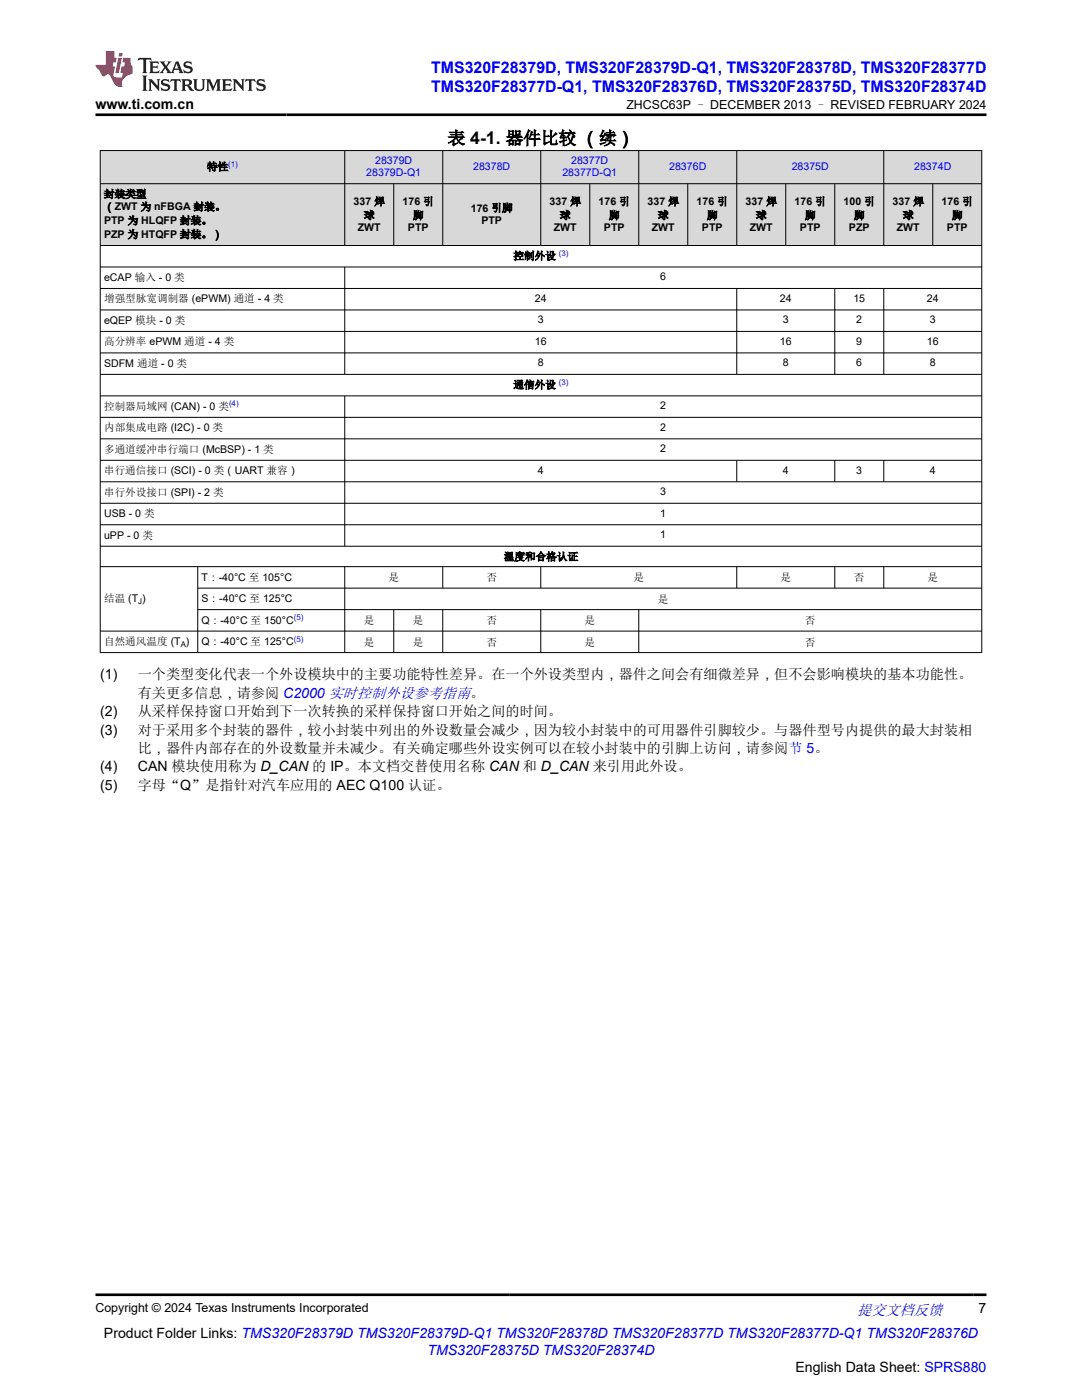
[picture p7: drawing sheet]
<svg xmlns="http://www.w3.org/2000/svg" width="216mm" height="279mm" viewBox="0 0 216 279" stroke-linecap="round" stroke-linejoin="round" font-family="sans-serif">
<defs><g id="words">
<text font-size="3.5" x="89.3" y="28.8">表 4-1. 器件比较 （续）</text>
<g font-size="3.2" fill="#00f">
<text x="86" y="14.5">TMS320F28379D, TMS320F28379D-Q1, TMS320F28378D, TMS320F28377D</text>
<text x="86" y="18.3">TMS320F28377D-Q1, TMS320F28376D, TMS320F28375D, TMS320F28374D</text>
</g>
<text font-size="3" fill="#00f" x="171" y="262.4">提交文档反馈</text>
<g font-size="2.8">
<text x="19" y="21.7">www.ti.com.cn</text>
<text x="20" y="135.6">(1)</text>
<text x="27.5" y="135.6">一个类型变化代表一个外设模块中的主要功能特性差异。在一个外设类型内，器件之间会有细微差异，但不会影响模块的基本功能性。</text>
<text x="20" y="142.9">(2)</text>
<text x="27.5" y="139.3">有关更多信息，请参阅 C2000 实时控制外设参考指南。</text>
<text x="27.5" y="142.9">从采样保持窗口开始到下一次转换的采样保持窗口开始之间的时间。</text>
<text x="20" y="146.6">(3)</text>
<text x="27.5" y="146.6">对于采用多个封装的器件，较小封装中列出的外设数量会减少，因为较小封装中的可用器件引脚较少。与器件型号内提供的最大封装相</text>
<text x="20" y="153.9">(4)</text>
<text x="27.5" y="150.3">比，器件内部存在的外设数量并未减少。有关确定哪些外设实例可以在较小封装中的引脚上访问，请参阅节 5。</text>
<text x="27.5" y="153.9">CAN 模块使用称为 D_CAN 的 IP。本文档交替使用名称 CAN 和 D_CAN 来引用此外设。</text>
<text x="20" y="157.6">(5)</text>
<text x="27.5" y="157.6">字母“Q”是指针对汽车应用的 AEC Q100 认证。</text>
<text x="195.3" y="262.1">7</text>
<text x="20.7" y="266.9">Product Folder Links: TMS320F28379D TMS320F28379D-Q1 TMS320F28378D TMS320F28377D TMS320F28377D-Q1 TMS320F28376D</text>
<text x="158.7" y="273.7">English Data Sheet: SPRS880</text>
</g>
<text font-size="2.8" fill="#00f" x="85.3" y="270.3">TMS320F28375D TMS320F28374D</text>
<g font-size="2.5">
<text x="125" y="21.8">ZHCSC63P – DECEMBER 2013 – REVISED FEBRUARY 2024</text>
<text x="19" y="261.8">Copyright © 2024 Texas Instruments Incorporated</text>
</g>
<g font-size="2.1">
<text x="41.3" y="34">特性</text>
<text x="20.8" y="39.5">封装类型</text>
<text x="70.6" y="40.9">337 焊</text>
<text x="80.3" y="40.9">176 引</text>
<text x="109.7" y="40.9">337 焊</text>
<text x="119.4" y="40.9">176 引</text>
<text x="129.2" y="40.9">337 焊</text>
<text x="139" y="40.9">176 引</text>
<text x="148.8" y="40.9">337 焊</text>
<text x="158.6" y="40.9">176 引</text>
<text x="168.3" y="40.9">100 引</text>
<text x="178.1" y="40.9">337 焊</text>
<text x="187.9" y="40.9">176 引</text>
<text x="20.8" y="44.8">PTP 为 HLQFP 封装。</text>
<text x="20.8" y="42">（ZWT 为 nFBGA 封装。</text>
<text x="20.8" y="47.5">PZP 为 HTQFP 封装。）</text>
<text x="71.4" y="46">ZWT</text>
<text x="72.6" y="43.7">球</text>
<text x="81.4" y="46">PTP</text>
<text x="82.4" y="43.7">脚</text>
<text x="93.9" y="42.2">176 引脚</text>
<text x="96.1" y="44.8">PTP</text>
<text x="110.5" y="46">ZWT</text>
<text x="111.7" y="43.7">球</text>
<text x="120.5" y="46">PTP</text>
<text x="121.5" y="43.7">脚</text>
<text x="130.1" y="46">ZWT</text>
<text x="131.3" y="43.7">球</text>
<text x="140.1" y="46">PTP</text>
<text x="141.1" y="43.7">脚</text>
<text x="149.6" y="46">ZWT</text>
<text x="150.8" y="43.7">球</text>
<text x="159.6" y="46">PTP</text>
<text x="160.6" y="43.7">脚</text>
<text x="169.4" y="46">PZP</text>
<text x="170.4" y="43.7">脚</text>
<text x="178.9" y="46">ZWT</text>
<text x="180.2" y="43.7">球</text>
<text x="189" y="46">PTP</text>
<text x="190" y="43.7">脚</text>
<text x="102.5" y="51.8">控制外设</text>
<text x="20.8" y="56.1">eCAP 输入 - 0 类</text>
<text x="131.8" y="56">6</text>
<text x="20.8" y="60.4">增强型脉宽调制器 (ePWM) 通道 - 4 类</text>
<text x="20.8" y="64.7">eQEP 模块 - 0 类</text>
<text x="106.7" y="60.3">24</text>
<text x="107.3" y="64.5">3</text>
<text x="155.6" y="60.3">24</text>
<text x="156.2" y="64.5">3</text>
<text x="170.3" y="60.3">15</text>
<text x="170.9" y="64.5">2</text>
<text x="184.9" y="60.3">24</text>
<text x="185.5" y="64.5">3</text>
<text x="20.8" y="68.9">高分辨率 ePWM 通道 - 4 类</text>
<text x="106.7" y="68.8">16</text>
<text x="155.6" y="68.8">16</text>
<text x="170.9" y="68.8">9</text>
<text x="184.9" y="68.8">16</text>
<text x="20.8" y="73.2">SDFM 通道 - 0 类</text>
<text x="102.5" y="77.5">通信外设</text>
<text x="107.3" y="73.1">8</text>
<text x="156.2" y="73.1">8</text>
<text x="170.9" y="73.1">6</text>
<text x="185.5" y="73.1">8</text>
<text x="20.8" y="81.8">控制器局域网 (CAN) - 0 类</text>
<text x="131.8" y="81.7">2</text>
<text x="20.8" y="86.1">内部集成电路 (I2C) - 0 类</text>
<text x="131.8" y="86">2</text>
<text x="20.8" y="90.4">多通道缓冲串行端口 (McBSP) - 1 类</text>
<text x="20.8" y="94.7">串行通信接口 (SCI) - 0 类（UART 兼容）</text>
<text x="107.3" y="94.6">4</text>
<text x="131.8" y="90.3">2</text>
<text x="156.2" y="94.6">4</text>
<text x="170.9" y="94.6">3</text>
<text x="185.5" y="94.6">4</text>
<text x="20.8" y="98.9">串行外设接口 (SPI) - 2 类</text>
<text x="131.8" y="98.8">3</text>
<text x="20.8" y="103.2">USB - 0 类</text>
<text x="20.8" y="107.5">uPP - 0 类</text>
<text x="131.8" y="103.1">1</text>
<text x="131.8" y="107.4">1</text>
<text x="100.5" y="111.8">温度和合格认证</text>
<text x="40.2" y="115.9">T：-40°C 至 105°C</text>
<text x="77.5" y="116">是</text>
<text x="97.1" y="116">否</text>
<text x="126.4" y="116">是</text>
<text x="155.7" y="116">是</text>
<text x="170.4" y="116">否</text>
<text x="185.1" y="116">是</text>
<text x="20.8" y="120.2">结温 (T )</text>
<text x="40.2" y="120.2">S：-40°C 至 125°C</text>
<text x="40.2" y="124.5">Q：-40°C 至 150°C</text>
<text x="72.6" y="124.6">是</text>
<text x="82.4" y="124.6">是</text>
<text x="97.1" y="124.6">否</text>
<text x="116.6" y="124.6">是</text>
<text x="131.3" y="120.3">是</text>
<text x="160.6" y="124.6">否</text>
<text x="20.8" y="128.7">自然通风温度 (T )</text>
<text x="40.2" y="128.7">Q：-40°C 至 125°C</text>
<text x="72.6" y="128.9">是</text>
<text x="82.4" y="128.9">是</text>
<text x="97.1" y="128.9">否</text>
<text x="116.6" y="128.9">是</text>
<text x="160.6" y="128.9">否</text>
</g>
<g font-size="2.1" fill="#00f">
<text x="73.1" y="35.2">28379D-Q1</text>
<text x="74.9" y="32.6">28379D</text>
<text x="94.4" y="33.9">28378D</text>
<text x="112.2" y="35.2">28377D-Q1</text>
<text x="114" y="32.6">28377D</text>
<text x="133.5" y="33.9">28376D</text>
<text x="158" y="33.9">28375D</text>
<text x="182.4" y="33.9">28374D</text>
</g>
<g font-size="1.6" fill="#00f">
<text x="45.5" y="33.3">(1)</text>
<text x="111.5" y="51.1">(3)</text>
<text x="111.5" y="76.8">(3)</text>
<text x="45.7" y="81.1">(4)</text>
<text x="58.6" y="123.8">(5)</text>
<text x="58.6" y="128">(5)</text>
</g>
<g font-size="1.6">
<text x="27.6" y="120.6">J</text>
<text x="36.1" y="129.2">A</text>
</g>
</g></defs>
<g fill="#d8d8d8">
<path d="M20 30h175.9v6.7h-175.9z" fill-rule="evenodd"/>
<path d="M20 36.7h175.9v12.3h-175.9z" fill-rule="evenodd"/>
<path d="M20.1 30.1h48.6v6.5h-48.6z" fill-rule="evenodd"/>
<path d="M68.9 30.1h19.4v6.5h-19.4z" fill-rule="evenodd"/>
<path d="M88.4 30.1h19.4v6.5h-19.4z" fill-rule="evenodd"/>
<path d="M108 30.1h19.4v6.5h-19.4z" fill-rule="evenodd"/>
<path d="M127.5 30.1h19.4v6.5h-19.4z" fill-rule="evenodd"/>
<path d="M147.1 30.1h29.2v6.5h-29.2z" fill-rule="evenodd"/>
<path d="M176.4 30.1h19.4v6.5h-19.4z" fill-rule="evenodd"/>
<path d="M20.1 36.7h48.6v12.2h-48.6z" fill-rule="evenodd"/>
<path d="M68.9 36.7h9.6v12.2h-9.6z" fill-rule="evenodd"/>
<path d="M78.6 36.7h9.7v12.2h-9.7z" fill-rule="evenodd"/>
<path d="M88.4 36.7h19.4v12.2h-19.4z" fill-rule="evenodd"/>
<path d="M108 36.7h9.6v12.2h-9.6z" fill-rule="evenodd"/>
<path d="M117.7 36.7h9.7v12.2h-9.7z" fill-rule="evenodd"/>
<path d="M127.5 36.7h9.7v12.2h-9.7z" fill-rule="evenodd"/>
<path d="M137.3 36.7h9.6v12.2h-9.6z" fill-rule="evenodd"/>
<path d="M147.1 36.7h9.6v12.2h-9.6z" fill-rule="evenodd"/>
<path d="M156.9 36.7h9.6v12.2h-9.6z" fill-rule="evenodd"/>
<path d="M166.6 36.7h9.7v12.2h-9.7z" fill-rule="evenodd"/>
<path d="M176.4 36.7h9.7v12.2h-9.7z" fill-rule="evenodd"/>
<path d="M186.2 36.7h9.6v12.2h-9.6z" fill-rule="evenodd"/>
</g>
<g fill="none" stroke="#000" stroke-width=".2">
<path d="M19.9 30h176.1M19.9 36.7h176.1M20 30v100.3M68.8 30v19.1M78.6 36.7v12.4M88.3 30v19.1M107.9 30v19.1M117.7 36.7v12.4M127.5 30v19.1M137.2 36.7v12.4M147 30v19.1M156.8 36.7v12.4"/>
<path d="M166.6 36.7v12.4M176.3 30v19.1M186.1 36.7v12.4M195.9 30v100.3M19.9 49h176.1M19.9 53.3h176.1M19.9 57.6h176.1M68.8 53.3v21.5M147 57.6v17.2M166.6 57.6v17.2M176.3 57.6v17.2M19.9 61.9h176.1"/>
<path d="M19.9 66.1h176.1M19.9 70.4h176.1M19.9 74.7h176.1M19.9 79h176.1M68.8 79v30.1M19.9 83.3h176.1M19.9 87.6h176.1M19.9 91.9h176.1M19.9 96.2h176.1M147 91.9v4.3M166.6 91.9v4.3M176.3 91.9v4.3"/>
<path d="M19.9 100.4h176.1M19.9 104.7h176.1M19.9 109h176.1M19.9 113.1h176.1M39.5 113.1v17.2M39.5 117.4h156.5M68.8 113.1v17.2M88.3 113.1v4.3M107.9 113.1v4.3M147 113.1v4.3M166.6 113.1v4.3M176.3 113.1v4.3"/>
<path d="M19.9 125.9h176.1M19.9 130.2h176.1M39.5 121.7h156.5M78.6 121.7v8.6M88.3 121.7v8.6M107.9 121.7v8.6M127.5 121.7v8.6"/>
</g>
<path d="M27.7 11.6l-.2 .5 .5-.2h.6v.1v2.2l-.2 .4h1l-.2-.4v-2.2v-.1h.5l.5 .2-.1-.5zM29.8 12.3l.2 .4v1.5l-.2 .4h1.9l.1-.6a1.08 1.08 0 0 1-1.3 .2v-.7h.6l.4 .2v-.7l-.4 .2h-.6v-.5l.2-.2a1 1 0 0 1 1 .3l-.1-.5zM31.8 12.3l1 1.1-1 1.2h.9l-.2-.2 .4-.8 .5 .8-.2 .2h1.6l-.2-.2 .1-.5h1l.1 .5-.1 .2h.9l-.2-.3-.8-2h-.5l-1 2.2-.8-1.1 .9-1.1h-.8l.2 .2-.5 .6-.3-.6 .1-.2zM35.2 12.7l.4 1h-.8zM36.8 12.4a.65 .65 0 0 0-.2 .7 .65 .65 0 0 0 .6 .5l.7 .1 .1 .3a.79 .79 0 0 1-.7 .4 .79 .79 0 0 1-.7-.5l.1 .7 .2-.1a.93 .93 0 0 0 1.1 .1 .93 .93 0 0 0 .4-1 1.46 1.46 0 0 0-1.2-.6l-.1-.3a1.09 1.09 0 0 1 1.2 .2l-.2-.6-.1 .1-.6-.2zM28.4 15.1l.2 .4v2.2l-.2 .4h1l-.2-.4v-2.2l.2-.4zM29.6 15.8l.2 .4v1.5l-.2 .4h.8l-.3-.4v-1.3l1.7 1.8v-2l.2-.4h-.8l.2 .2 .1 1.1-1.2-1.3zM32.3 15.9a.65 .65 0 0 0-.2 .8 .65 .65 0 0 0 .7 .4l.6 .2 .1 .2a.79 .79 0 0 1-.7 .4 .79 .79 0 0 1-.7-.5l.1 .7 .2-.1a.93 .93 0 0 0 1.1 .1 .93 .93 0 0 0 .4-.9 1.46 1.46 0 0 0-1.2-.6l-.1-.4a1.09 1.09 0 0 1 1.2 .2l-.2-.6-.1 .1-.6-.1zM34.1 15.8l-.1 .6a.63 .63 0 0 1 .7-.3l.1 1.6-.3 .4h1l-.2-.4v-1.6a.66 .66 0 0 1 .8 .3l-.1-.6zM36.2 15.8l.2 .4v1.5l-.2 .4h.9l-.2-.2v-.7h.5l.1 .2a.79 .79 0 0 0 1.2 .6l-1-.9a.61 .61 0 0 0 .6-.6 .61 .61 0 0 0-.5-.7zM36.9 16.1h.2a.47 .47 0 0 1 .5 .1 .47 .47 0 0 1 .1 .5l-.2 .1-.6 .1zM38.5 15.8l.2 .2a2.27 2.27 0 0 0 .4 2 1.04 1.04 0 0 0 1.7-.7v-1.3l.2-.2h-.8l.2 .4v1.1a.6 .6 0 0 1-.6 .6 .6 .6 0 0 1-.6-.6v-1.1l.3-.4zM41.1 15.8l.2 .4v1.5l-.2 .4h.7l-.2-.4v-1.4l.9 1.9 .8-1.9v1.4l-.2 .4h1l-.3-.4v-1.5l.3-.4h-.8l-.7 1.5-.7-1.5zM44.3 15.8l.2 .4v1.5l-.2 .4h1.9l.1-.6a1.09 1.09 0 0 1-1.3 .2v-.7h.6l.4 .2v-.6l-.4 .2h-.6v-.6l.2-.1a1.01 1.01 0 0 1 1 .3l-.1-.6zM46.4 15.8l.3 .4v1.5l-.3 .4h.8l-.2-.4v-1.3l1.6 1.8v-2l.2-.4h-.7l.2 .2v1.1l-1.2-1.3zM49 15.8l-.1 .6a.63 .63 0 0 1 .8-.3v1.6l-.3 .4h1l-.2-.4v-1.6a.66 .66 0 0 1 .8 .3l-.1-.6zM51.4 15.9a.65 .65 0 0 0-.2 .8 .65 .65 0 0 0 .6 .4l.6 .2 .2 .2a.79 .79 0 0 1-.8 .4 .79 .79 0 0 1-.6-.5l.1 .7 .2-.1a.93 .93 0 0 0 1 .1 .93 .93 0 0 0 .5-.9 1.46 1.46 0 0 0-1.3-.6l-.1-.4a1.09 1.09 0 0 1 1.3 .2l-.2-.6-.2 .1-.5-.1z" fill="#231f20"/>
<path d="M21.1 10.2v2.8h-2.1l.1 .3 .9 1a.95 .95 0 0 0 .9 .9 .59 .59 0 0 1 .6-.4 .59 .59 0 0 1 .5 .4l.4 .7a1.59 1.59 0 0 0 2.1 1.4 1.61 1.61 0 0 1 1-2.3l1-.3-.1-1.5a1.59 1.59 0 0 1-.4-1.7h-1.4l-.2 .9h.5l-.1 .9h-.5l-.2 1v.2l.4 .1-.2 .9h-.6a.73 .73 0 0 1-1.1-.7l.3-1.5h-.5l.2-.9h.5l.2-.9h-.5v-1.3zM23.6 11.5l-.6 3.1h.7l.6-3.1zM23.8 10.6l-.1 .6h.7l.1-.6z" fill="#ed1c24"/>
<path d="M19 22.9h177.8M19 258.4h177.8" fill="none" stroke="#000" stroke-width=".53"/>
<use href="#words"/>
</svg>
